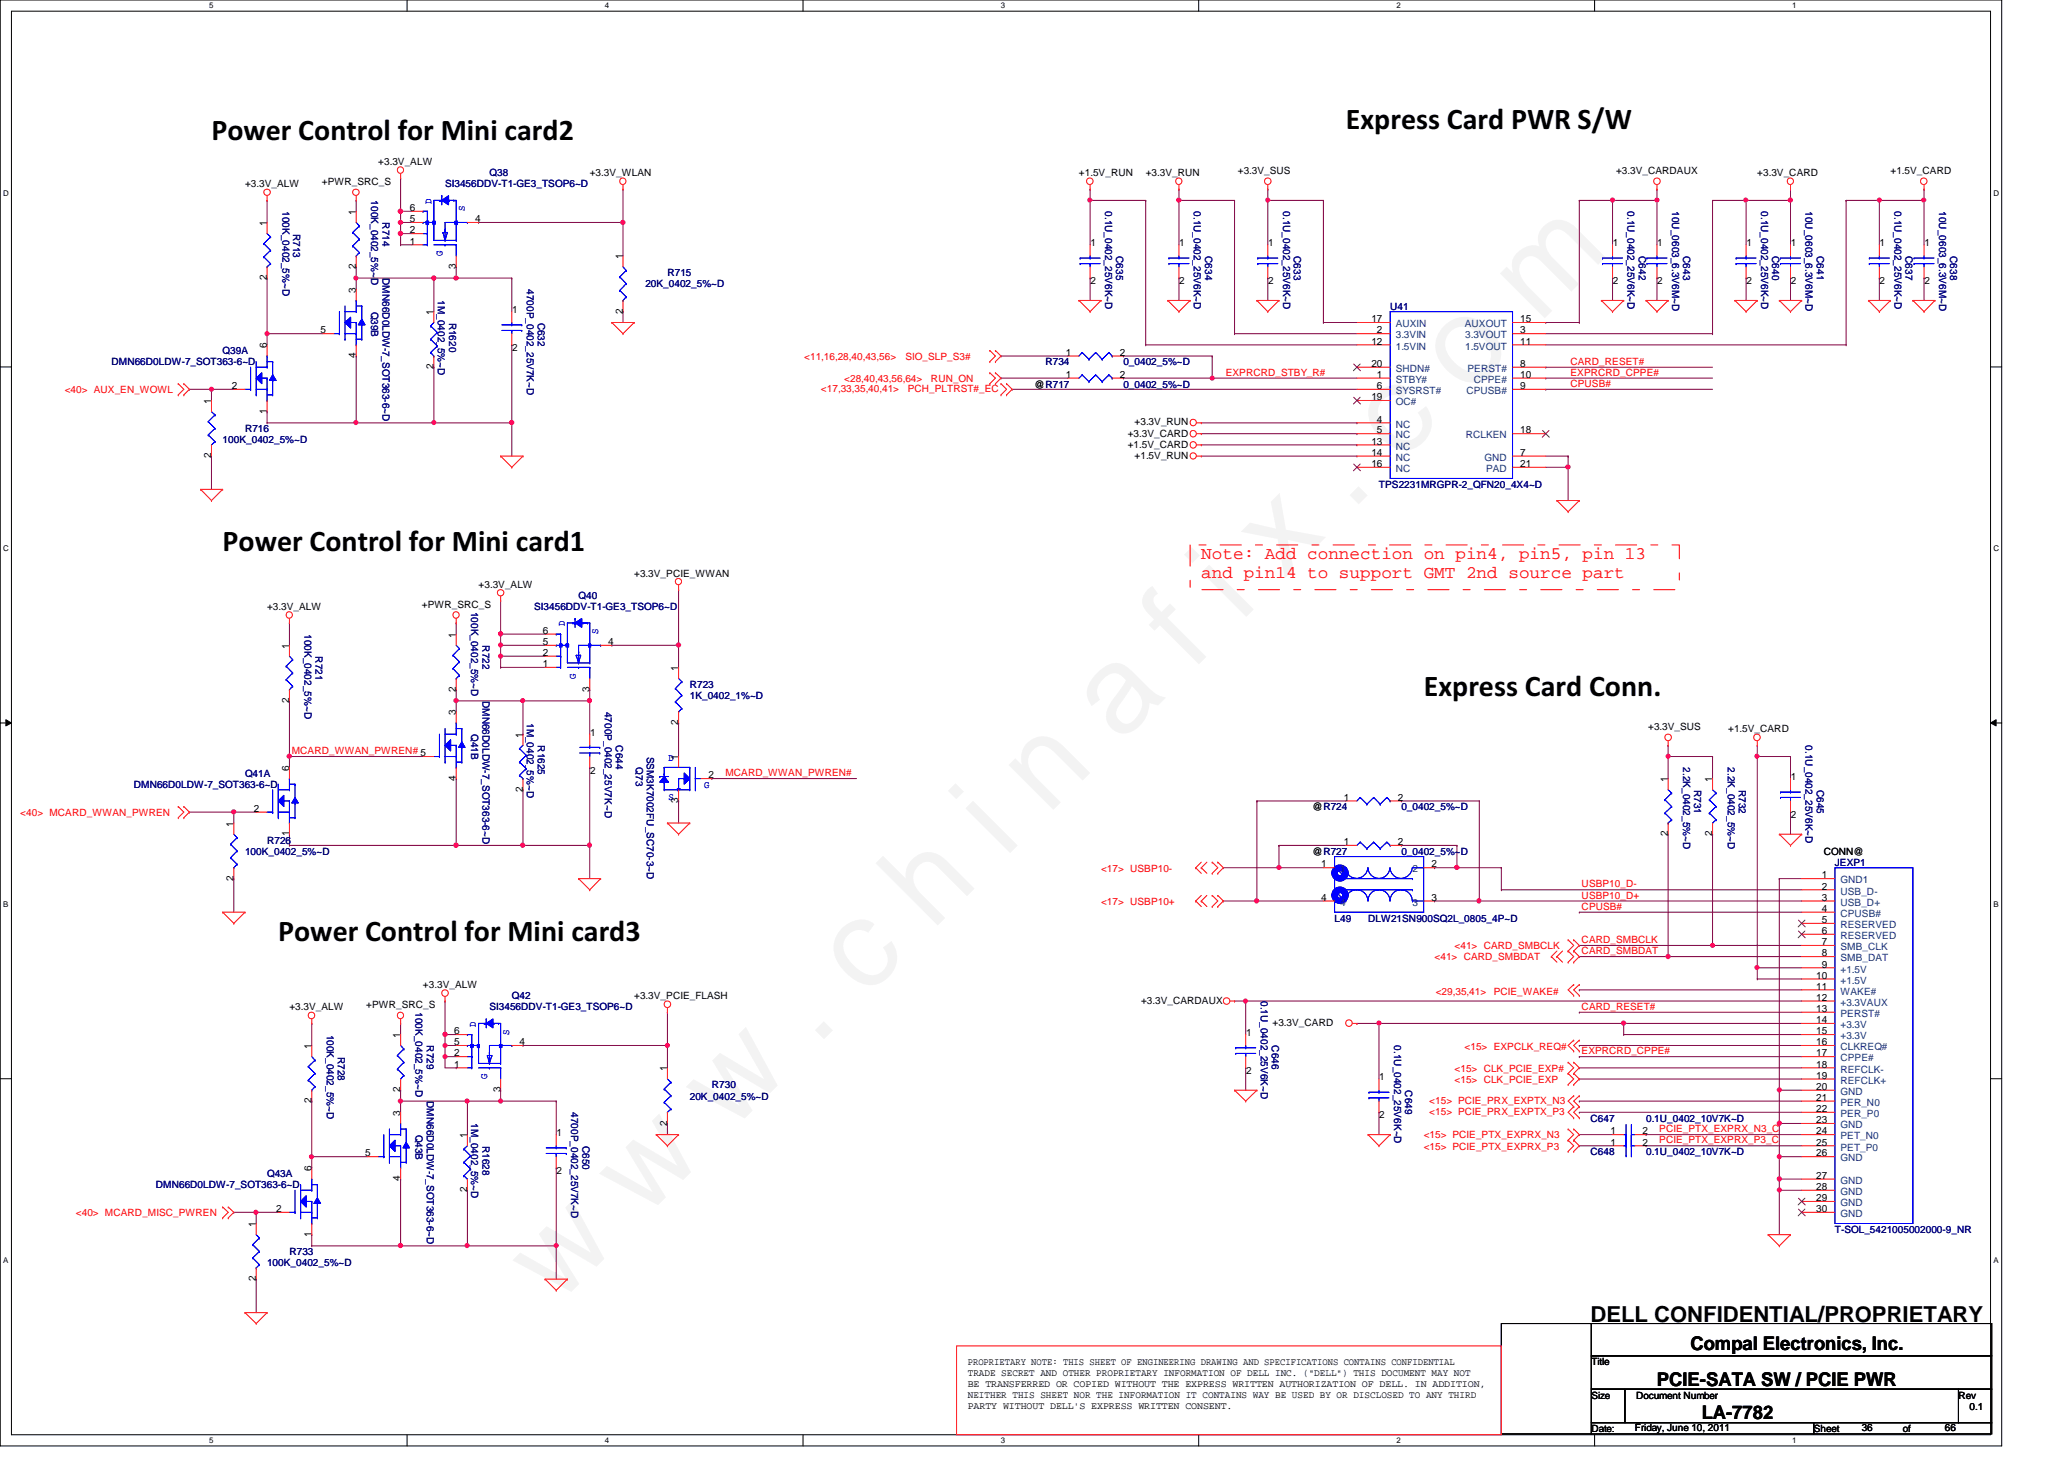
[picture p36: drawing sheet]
<svg xmlns="http://www.w3.org/2000/svg" width="297mm" height="210mm" viewBox="0 0 297 210" stroke-linecap="round" stroke-linejoin="round" font-family="sans-serif">
<defs><g id="words">
<text font-size="17.6" fill="#f0f" x="80.1" y="188" transform="rotate(-45 80.1 188)">w w w . c h i n a f i x . c o m</text>
<g font-size="4.3">
<text x="30.4" y="20.1">Power Control for Mini card2</text>
<text x="193.7" y="18.5">Express Card PWR S/W</text>
<text x="32" y="79.3">Power Control for Mini card1</text>
<text x="204.9" y="100.1">Express Card Conn.</text>
<text x="40" y="135.3">Power Control for Mini card3</text>
</g>
<text font-size="3.2" x="228.9" y="190.2">DELL CONFIDENTIAL/PROPRIETARY</text>
<g font-size="2.7">
<text x="243.3" y="194.3">Compal Electronics, Inc.</text>
<text x="238.5" y="199.4">PCIE-SATA SW / PCIE PWR</text>
<text x="244.9" y="204.2">LA-7782</text>
</g>
<g font-size="2.5" fill="#f00">
<text x="172.9" y="80.5">Note: Add connection on pin4, pin5, pin 13</text>
<text x="172.9" y="83.2">and pin14 to support GMT 2nd source part</text>
</g>
<g font-size="1.4">
<text x="54.4" y="23.7">+3.3V_ALW</text>
<text x="35.3" y="27">+3.3V_ALW</text>
<text x="46.3" y="26.6">+PWR_SRC_S</text>
<text x="84.9" y="25.4">+3.3V_WLAN</text>
<text x="155.3" y="25.4">+1.5V_RUN</text>
<text x="164.9" y="25.4">+3.3V_RUN</text>
<text x="178.1" y="25.1">+3.3V_SUS</text>
<text x="232.6" y="25.1">+3.3V_CARDAUX</text>
<text x="252.9" y="25.4">+3.3V_CARD</text>
<text x="272.1" y="25.1">+1.5V_CARD</text>
<text x="38.4" y="32.5" transform="rotate(-90 38.4 32.5)">1</text>
<text x="51.2" y="30.9" transform="rotate(-90 51.2 30.9)">1</text>
<text x="59" y="30.4">6</text>
<text x="59" y="33.6">2</text>
<text x="59" y="32">5</text>
<text x="59" y="35.2">1</text>
<text x="68.4" y="32">4</text>
<text x="156.9" y="35.4">1</text>
<text x="169.7" y="35.4">1</text>
<text x="182.5" y="35.4">1</text>
<text x="232.1" y="35.4">1</text>
<text x="238.5" y="35.4">1</text>
<text x="251.3" y="35.4">1</text>
<text x="257.7" y="35.4">1</text>
<text x="270.5" y="35.4">1</text>
<text x="276.9" y="35.4">1</text>
<text x="38.4" y="40.3" transform="rotate(-90 38.4 40.3)">2</text>
<text x="51.2" y="38.7" transform="rotate(-90 51.2 38.7)">2</text>
<text x="65.6" y="38.7" transform="rotate(-90 65.6 38.7)">3</text>
<text x="89.6" y="37.3" transform="rotate(-90 89.6 37.3)">1</text>
<text x="156.9" y="40.9">2</text>
<text x="169.7" y="40.9">2</text>
<text x="182.5" y="40.9">2</text>
<text x="232.1" y="40.9">2</text>
<text x="238.5" y="40.9">2</text>
<text x="251.3" y="40.9">2</text>
<text x="257.7" y="40.9">2</text>
<text x="270.5" y="40.9">2</text>
<text x="276.9" y="40.9">2</text>
<text x="46.1" y="48">5</text>
<text x="51.2" y="42.1" transform="rotate(-90 51.2 42.1)">3</text>
<text x="62.4" y="45.3" transform="rotate(-90 62.4 45.3)">1</text>
<text x="73.7" y="45">1</text>
<text x="89.6" y="45.1" transform="rotate(-90 89.6 45.1)">2</text>
<text x="197.4" y="46.4">17</text>
<text x="198.2" y="48">2</text>
<text x="218.8" y="48">3</text>
<text x="218.8" y="46.4">15</text>
<text x="38.4" y="50.1" transform="rotate(-90 38.4 50.1)">6</text>
<text x="51.2" y="51.5" transform="rotate(-90 51.2 51.5)">4</text>
<text x="62.4" y="53.1" transform="rotate(-90 62.4 53.1)">2</text>
<text x="73.7" y="50.5">2</text>
<text x="153.4" y="51.2">1</text>
<text x="161.2" y="51.2">2</text>
<text x="197.4" y="49.6">12</text>
<text x="197.4" y="52.8">20</text>
<text x="218.8" y="52.8">8</text>
<text x="218.8" y="49.6">11</text>
<text x="30.4" y="58.1" transform="rotate(-90 30.4 58.1)">1</text>
<text x="33.4" y="56">2</text>
<text x="38.4" y="59.5" transform="rotate(-90 38.4 59.5)">1</text>
<text x="148.9" y="55.8">@R717</text>
<text x="153.4" y="54.4">1</text>
<text x="161.2" y="54.4">2</text>
<text x="197.4" y="57.6">19</text>
<text x="198.2" y="54.4">1</text>
<text x="198.2" y="56">6</text>
<text x="218.8" y="56">9</text>
<text x="218.8" y="54.4">10</text>
<text x="30.4" y="65.9" transform="rotate(-90 30.4 65.9)">2</text>
<text x="162.3" y="64.4">+1.5V_CARD</text>
<text x="162.3" y="62.8">+3.3V_CARD</text>
<text x="163.3" y="61.2">+3.3V_RUN</text>
<text x="163.3" y="66">+1.5V_RUN</text>
<text x="197.4" y="64">13</text>
<text x="197.4" y="65.6">14</text>
<text x="198.2" y="60.8">4</text>
<text x="198.2" y="62.4">5</text>
<text x="218.8" y="65.6">7</text>
<text x="218.8" y="62.4">18</text>
<text x="197.4" y="67.2">16</text>
<text x="218.8" y="67.2">21</text>
<text x="91.3" y="83">+3.3V_PCIE_WWAN</text>
<text x="38.4" y="87.8">+3.3V_ALW</text>
<text x="60.7" y="87.5">+PWR_SRC_S</text>
<text x="68.9" y="84.6">+3.3V_ALW</text>
<text x="41.6" y="93.3" transform="rotate(-90 41.6 93.3)">1</text>
<text x="65.6" y="91.7" transform="rotate(-90 65.6 91.7)">1</text>
<text x="78.1" y="91.2">6</text>
<text x="78.1" y="94.4">2</text>
<text x="78.1" y="92.8">5</text>
<text x="78.1" y="96">1</text>
<text x="87.5" y="92.8">4</text>
<text x="41.6" y="101.1" transform="rotate(-90 41.6 101.1)">2</text>
<text x="65.6" y="99.5" transform="rotate(-90 65.6 99.5)">2</text>
<text x="84.8" y="99.5" transform="rotate(-90 84.8 99.5)">3</text>
<text x="97.6" y="96.5" transform="rotate(-90 97.6 96.5)">1</text>
<text x="65.6" y="102.9" transform="rotate(-90 65.6 102.9)">3</text>
<text x="75.2" y="106.1" transform="rotate(-90 75.2 106.1)">1</text>
<text x="84.9" y="105.8">1</text>
<text x="97.6" y="104.3" transform="rotate(-90 97.6 104.3)">2</text>
<text x="237.2" y="105.1">+3.3V_SUS</text>
<text x="248.7" y="105.4">+1.5V_CARD</text>
<text x="41.6" y="110.9" transform="rotate(-90 41.6 110.9)">6</text>
<text x="65.6" y="112.3" transform="rotate(-90 65.6 112.3)">4</text>
<text x="75.2" y="113.9" transform="rotate(-90 75.2 113.9)">2</text>
<text x="84.9" y="111.3">2</text>
<text x="97.6" y="109.3" transform="rotate(-90 97.6 109.3)">1</text>
<text x="102" y="112">2</text>
<text x="240" y="112.5" transform="rotate(-90 240 112.5)">1</text>
<text x="246.4" y="112.5" transform="rotate(-90 246.4 112.5)">1</text>
<text x="257.7" y="112.2">1</text>
<text x="33.6" y="118.9" transform="rotate(-90 33.6 118.9)">1</text>
<text x="36.5" y="116.8">2</text>
<text x="97.6" y="115.5" transform="rotate(-90 97.6 115.5)">3</text>
<text x="188.9" y="116.6">@R724</text>
<text x="193.4" y="115.2">1</text>
<text x="201.2" y="115.2">2</text>
<text x="257.7" y="117.7">2</text>
<text x="41.6" y="120.3" transform="rotate(-90 41.6 120.3)">1</text>
<text x="188.9" y="123">@R727</text>
<text x="190.2" y="124.8">1</text>
<text x="193.4" y="121.6">1</text>
<text x="201.2" y="121.6">2</text>
<text x="206" y="124.8">2</text>
<text x="240" y="120.3" transform="rotate(-90 240 120.3)">2</text>
<text x="246.4" y="120.3" transform="rotate(-90 246.4 120.3)">2</text>
<text x="262.5" y="123">CONN@</text>
<text x="33.6" y="126.7" transform="rotate(-90 33.6 126.7)">2</text>
<text x="190.2" y="129.6">4</text>
<text x="206" y="129.6">3</text>
<text x="262.2" y="131.2">4</text>
<text x="262.2" y="129.6">3</text>
<text x="262.2" y="128">2</text>
<text x="262.2" y="126.4">1</text>
<text x="262.2" y="137.6">8</text>
<text x="262.2" y="136">7</text>
<text x="262.2" y="134.4">6</text>
<text x="262.2" y="132.8">5</text>
<text x="60.9" y="142.2">+3.3V_ALW</text>
<text x="91.3" y="143.8">+3.3V_PCIE_FLASH</text>
<text x="261.4" y="144">12</text>
<text x="261.4" y="142.4">11</text>
<text x="261.4" y="140.8">10</text>
<text x="262.2" y="139.2">9</text>
<text x="41.7" y="145.4">+3.3V_ALW</text>
<text x="52.7" y="145.1">+PWR_SRC_S</text>
<text x="57.6" y="149.3" transform="rotate(-90 57.6 149.3)">1</text>
<text x="65.4" y="148.8">6</text>
<text x="164.2" y="144.4">+3.3V_CARDAUX</text>
<text x="179.3" y="149">1</text>
<text x="183.1" y="147.6">+3.3V_CARD</text>
<text x="261.4" y="148.8">15</text>
<text x="261.4" y="147.2">14</text>
<text x="261.4" y="145.6">13</text>
<text x="44.8" y="150.9" transform="rotate(-90 44.8 150.9)">1</text>
<text x="65.4" y="152">2</text>
<text x="65.4" y="150.4">5</text>
<text x="65.4" y="153.6">1</text>
<text x="74.8" y="150.4">4</text>
<text x="96" y="154.1" transform="rotate(-90 96 154.1)">1</text>
<text x="179.3" y="154.5">2</text>
<text x="198.5" y="155.4">1</text>
<text x="261.4" y="155.2">19</text>
<text x="261.4" y="153.6">18</text>
<text x="261.4" y="152">17</text>
<text x="261.4" y="150.4">16</text>
<text x="44.8" y="158.7" transform="rotate(-90 44.8 158.7)">2</text>
<text x="57.6" y="160.5" transform="rotate(-90 57.6 160.5)">3</text>
<text x="57.6" y="157.1" transform="rotate(-90 57.6 157.1)">2</text>
<text x="72" y="157.1" transform="rotate(-90 72 157.1)">3</text>
<text x="96" y="161.9" transform="rotate(-90 96 161.9)">2</text>
<text x="198.5" y="160.9">2</text>
<text x="261.4" y="161.6">23</text>
<text x="261.4" y="160">22</text>
<text x="261.4" y="158.4">21</text>
<text x="261.4" y="156.8">20</text>
<text x="52.5" y="166.4">5</text>
<text x="67.2" y="163.7" transform="rotate(-90 67.2 163.7)">1</text>
<text x="80.1" y="163.4">1</text>
<text x="231.8" y="164.8">1</text>
<text x="231.8" y="163.2">1</text>
<text x="236.4" y="164.8">2</text>
<text x="236.4" y="163.2">2</text>
<text x="261.4" y="166.4">26</text>
<text x="261.4" y="164.8">25</text>
<text x="261.4" y="163.2">24</text>
<text x="44.8" y="168.5" transform="rotate(-90 44.8 168.5)">6</text>
<text x="57.6" y="169.9" transform="rotate(-90 57.6 169.9)">4</text>
<text x="67.2" y="171.5" transform="rotate(-90 67.2 171.5)">2</text>
<text x="80.1" y="168.9">2</text>
<text x="261.4" y="169.6">27</text>
<text x="261.4" y="171.2">28</text>
<text x="261.4" y="172.8">29</text>
<text x="36.8" y="176.5" transform="rotate(-90 36.8 176.5)">1</text>
<text x="39.7" y="174.4">2</text>
<text x="44.8" y="177.9" transform="rotate(-90 44.8 177.9)">1</text>
<text x="261.4" y="174.4">30</text>
<text x="36.8" y="184.3" transform="rotate(-90 36.8 184.3)">2</text>
<text x="139.3" y="196.4">PROPRIETARY NOTE: THIS SHEET OF ENGINEERING DRAWING AND SPECIFICATIONS CONTAINS CONFIDENTIAL</text>
<text x="139.3" y="198">TRADE SECRET AND OTHER PROPRIETARY INFORMATION OF DELL INC. (&quot;DELL&quot;) THIS DOCUMENT MAY NOT</text>
<text x="229" y="196.4">Title</text>
<text x="139.3" y="199.6">BE TRANSFERRED OR COPIED WITHOUT THE EXPRESS WRITTEN AUTHORIZATION OF DELL. IN ADDITION,</text>
<text x="139.3" y="201.1">NEITHER THIS SHEET NOR THE INFORMATION IT CONTAINS WAY BE USED BY OR DISCLOSED TO ANY THIRD</text>
<text x="139.3" y="202.7">PARTY WITHOUT DELL'S EXPRESS WRITTEN CONSENT.</text>
<text x="229" y="201.2">Size</text>
<text x="235.5" y="201.2">Document Number</text>
<text x="281.9" y="201.2">Rev</text>
<text x="283.5" y="202.8">0.1</text>
<text x="229" y="206">Date:</text>
<text x="235.3" y="205.9">Friday, June 10, 2011</text>
<text x="261" y="206">Sheet</text>
<text x="267.9" y="205.9">36</text>
<text x="273.9" y="206">of</text>
<text x="279.9" y="205.9">66</text>
</g>
<g font-size="1.4" fill="#000080">
<text x="53.4" y="28.8" transform="rotate(90 53.4 28.8)">100K_0402_5%~D</text>
<text x="64" y="27">SI3456DDV-T1-GE3_TSOP6~D</text>
<text x="70.4" y="25.4">Q38</text>
<text x="40.6" y="30.4" transform="rotate(90 40.6 30.4)">100K_0402_5%~D</text>
<text x="42.2" y="33.6" transform="rotate(90 42.2 33.6)">R713</text>
<text x="55" y="32" transform="rotate(90 55 32)">R714</text>
<text x="159" y="30.4" transform="rotate(90 159 30.4)">0.1U_0402_25V6K~D</text>
<text x="171.8" y="30.4" transform="rotate(90 171.8 30.4)">0.1U_0402_25V6K~D</text>
<text x="184.7" y="30.4" transform="rotate(90 184.7 30.4)">0.1U_0402_25V6K~D</text>
<text x="234.2" y="30.4" transform="rotate(90 234.2 30.4)">0.1U_0402_25V6K~D</text>
<text x="240.7" y="30.4" transform="rotate(90 240.7 30.4)">10U_0603_6.3V6M~D</text>
<text x="253.4" y="30.4" transform="rotate(90 253.4 30.4)">0.1U_0402_25V6K~D</text>
<text x="259.8" y="30.4" transform="rotate(90 259.8 30.4)">10U_0603_6.3V6M~D</text>
<text x="272.7" y="30.4" transform="rotate(90 272.7 30.4)">0.1U_0402_25V6K~D</text>
<text x="279.1" y="30.4" transform="rotate(90 279.1 30.4)">10U_0603_6.3V6M~D</text>
<text x="55" y="40" transform="rotate(90 55 40)">DMN66D0LDW-7_SOT363-6~D</text>
<text x="75.8" y="41.6" transform="rotate(90 75.8 41.6)">4700P_0402_25V7K~D</text>
<text x="92.9" y="41.4">20K_0402_5%~D</text>
<text x="96.1" y="39.8">R715</text>
<text x="160.7" y="36.8" transform="rotate(90 160.7 36.8)">C635</text>
<text x="173.4" y="36.8" transform="rotate(90 173.4 36.8)">C634</text>
<text x="186.2" y="36.8" transform="rotate(90 186.2 36.8)">C633</text>
<text x="235.8" y="36.8" transform="rotate(90 235.8 36.8)">C642</text>
<text x="242.2" y="36.8" transform="rotate(90 242.2 36.8)">C643</text>
<text x="255.1" y="36.8" transform="rotate(90 255.1 36.8)">C640</text>
<text x="261.4" y="36.8" transform="rotate(90 261.4 36.8)">C641</text>
<text x="274.2" y="36.8" transform="rotate(90 274.2 36.8)">C637</text>
<text x="280.7" y="36.8" transform="rotate(90 280.7 36.8)">C638</text>
<text x="53.4" y="44.8" transform="rotate(90 53.4 44.8)">Q39B</text>
<text x="63" y="43.2" transform="rotate(90 63 43.2)">1M_0402_5%~D</text>
<text x="64.6" y="46.4" transform="rotate(90 64.6 46.4)">R1620</text>
<text x="77.4" y="46.4" transform="rotate(90 77.4 46.4)">C632</text>
<text x="200.1" y="44.6">U41</text>
<text x="16" y="52.6">DMN66D0LDW-7_SOT363-6~D</text>
<text x="32" y="51">Q39A</text>
<text x="150.4" y="52.6">R734</text>
<text x="161.7" y="52.6">0_0402_5%~D</text>
<text x="161.7" y="55.8">0_0402_5%~D</text>
<text x="32" y="63.8">100K_0402_5%~D</text>
<text x="35.3" y="62.2">R716</text>
<text x="198.5" y="70.2">TPS2231MRGPR-2_QFN20_4X4~D</text>
<text x="67.8" y="88" transform="rotate(90 67.8 88)">100K_0402_5%~D</text>
<text x="76.9" y="87.8">SI3456DDV-T1-GE3_TSOP6~D</text>
<text x="83.3" y="86.2">Q40</text>
<text x="43.8" y="91.2" transform="rotate(90 43.8 91.2)">100K_0402_5%~D</text>
<text x="45.4" y="94.4" transform="rotate(90 45.4 94.4)">R721</text>
<text x="69.4" y="92.8" transform="rotate(90 69.4 92.8)">R722</text>
<text x="69.4" y="100.8" transform="rotate(90 69.4 100.8)">DMN66D0LDW-7_SOT363-6~D</text>
<text x="99.3" y="99">R723</text>
<text x="99.3" y="100.6">1K_0402_1%~D</text>
<text x="67.8" y="105.6" transform="rotate(90 67.8 105.6)">Q41B</text>
<text x="75.8" y="104" transform="rotate(90 75.8 104)">1M_0402_5%~D</text>
<text x="77.4" y="107.2" transform="rotate(90 77.4 107.2)">R1625</text>
<text x="87" y="102.4" transform="rotate(90 87 102.4)">4700P_0402_25V7K~D</text>
<text x="88.6" y="107.2" transform="rotate(90 88.6 107.2)">C644</text>
<text x="259.8" y="107.2" transform="rotate(90 259.8 107.2)">0.1U_0402_25V6K~D</text>
<text x="19.3" y="113.4">DMN66D0LDW-7_SOT363-6~D</text>
<text x="35.3" y="111.8">Q41A</text>
<text x="91.5" y="110.4" transform="rotate(90 91.5 110.4)">Q73</text>
<text x="93.1" y="108.8" transform="rotate(90 93.1 108.8)">SSM3K7002FU_SC70-3~D</text>
<text x="242.2" y="110.4" transform="rotate(90 242.2 110.4)">2.2K_0402_5%~D</text>
<text x="243.8" y="113.6" transform="rotate(90 243.8 113.6)">R731</text>
<text x="248.7" y="110.4" transform="rotate(90 248.7 110.4)">2.2K_0402_5%~D</text>
<text x="250.2" y="113.6" transform="rotate(90 250.2 113.6)">R732</text>
<text x="261.4" y="113.6" transform="rotate(90 261.4 113.6)">C645</text>
<text x="201.7" y="116.6">0_0402_5%~D</text>
<text x="35.3" y="123">100K_0402_5%~D</text>
<text x="38.4" y="121.4">R726</text>
<text x="201.7" y="123">0_0402_5%~D</text>
<text x="264.1" y="124.6">JEXP1</text>
<text x="192.1" y="132.6">L49</text>
<text x="196.9" y="132.6">DLW21SN900SQ2L_0805_4P~D</text>
<text x="73.7" y="143.8">Q42</text>
<text x="47" y="148.8" transform="rotate(90 47 148.8)">100K_0402_5%~D</text>
<text x="59.8" y="145.6" transform="rotate(90 59.8 145.6)">100K_0402_5%~D</text>
<text x="70.4" y="145.4">SI3456DDV-T1-GE3_TSOP6~D</text>
<text x="181.4" y="144" transform="rotate(90 181.4 144)">0.1U_0402_25V6K~D</text>
<text x="48.6" y="152" transform="rotate(90 48.6 152)">R728</text>
<text x="61.4" y="150.4" transform="rotate(90 61.4 150.4)">R729</text>
<text x="183" y="150.4" transform="rotate(90 183 150.4)">C646</text>
<text x="200.7" y="150.4" transform="rotate(90 200.7 150.4)">0.1U_0402_25V6K~D</text>
<text x="61.4" y="158.4" transform="rotate(90 61.4 158.4)">DMN66D0LDW-7_SOT363-6~D</text>
<text x="67.8" y="161.6" transform="rotate(90 67.8 161.6)">1M_0402_5%~D</text>
<text x="82.2" y="160" transform="rotate(90 82.2 160)">4700P_0402_25V7K~D</text>
<text x="99.3" y="158.2">20K_0402_5%~D</text>
<text x="102.4" y="156.6">R730</text>
<text x="202.2" y="156.8" transform="rotate(90 202.2 156.8)">C649</text>
<text x="228.9" y="161.4">C647</text>
<text x="236.9" y="161.4">0.1U_0402_10V7K~D</text>
<text x="59.8" y="163.2" transform="rotate(90 59.8 163.2)">Q43B</text>
<text x="69.4" y="164.8" transform="rotate(90 69.4 164.8)">R1628</text>
<text x="83.8" y="164.8" transform="rotate(90 83.8 164.8)">C650</text>
<text x="228.9" y="166.2">C648</text>
<text x="236.9" y="166.2">0.1U_0402_10V7K~D</text>
<text x="22.4" y="171">DMN66D0LDW-7_SOT363-6~D</text>
<text x="38.4" y="169.4">Q43A</text>
<text x="264.1" y="177.4">T-SOL_5421005002000-9_NR</text>
<text x="38.4" y="182.2">100K_0402_5%~D</text>
<text x="41.7" y="180.6">R733</text>
</g>
<g font-size="1.4" fill="#00f">
<text x="62.1" y="29.3" transform="rotate(-90 62.1 29.3)">D</text>
<text x="66.9" y="30.4" transform="rotate(-90 66.9 30.4)">S</text>
<text x="63.7" y="36.8" transform="rotate(-90 63.7 36.8)">G</text>
<text x="81.3" y="90.1" transform="rotate(-90 81.3 90.1)">D</text>
<text x="86.1" y="91.2" transform="rotate(-90 86.1 91.2)">S</text>
<text x="82.9" y="97.6" transform="rotate(-90 82.9 97.6)">G</text>
<text x="96.2" y="109.5">D</text>
<text x="101.3" y="113.4">G</text>
<text x="96.2" y="115.1">S</text>
<text x="68.5" y="147.7" transform="rotate(-90 68.5 147.7)">D</text>
<text x="73.3" y="148.8" transform="rotate(-90 73.3 148.8)">S</text>
<text x="70.1" y="155.2" transform="rotate(-90 70.1 155.2)">G</text>
</g>
<g font-size="1.4" fill="#004080">
<text x="200.9" y="47.1">AUXIN</text>
<text x="210.8" y="47.1">AUXOUT</text>
<text x="200.9" y="48.7">3.3VIN</text>
<text x="200.9" y="50.3">1.5VIN</text>
<text x="200.9" y="53.5">SHDN#</text>
<text x="210.9" y="48.7">3.3VOUT</text>
<text x="210.9" y="50.3">1.5VOUT</text>
<text x="211.2" y="53.5">PERST#</text>
<text x="200.9" y="55.1">STBY#</text>
<text x="200.9" y="56.7">SYSRST#</text>
<text x="200.9" y="58.3">OC#</text>
<text x="211" y="56.7">CPUSB#</text>
<text x="212.1" y="55.1">CPPE#</text>
<text x="200.9" y="61.5">NC</text>
<text x="200.9" y="63.1">NC</text>
<text x="200.9" y="64.7">NC</text>
<text x="210.9" y="63.1">RCLKEN</text>
<text x="200.9" y="66.3">NC</text>
<text x="200.9" y="67.9">NC</text>
<text x="213.7" y="66.3">GND</text>
<text x="213.9" y="67.9">PAD</text>
<text x="192.9" y="125.5">1</text>
<text x="203.3" y="125.5">2</text>
<text x="192.9" y="130.3">4</text>
<text x="203.3" y="130.3">3</text>
<text x="264.9" y="131.9">CPUSB#</text>
<text x="264.9" y="130.3">USB_D+</text>
<text x="264.9" y="128.7">USB_D-</text>
<text x="264.9" y="127.1">GND1</text>
<text x="264.9" y="136.7">SMB_CLK</text>
<text x="264.9" y="135.1">RESERVED</text>
<text x="264.9" y="133.5">RESERVED</text>
<text x="264.9" y="143.1">WAKE#</text>
<text x="264.9" y="141.5">+1.5V</text>
<text x="264.9" y="139.9">+1.5V</text>
<text x="264.9" y="138.3">SMB_DAT</text>
<text x="264.9" y="149.5">+3.3V</text>
<text x="264.9" y="147.9">+3.3V</text>
<text x="264.9" y="146.3">PERST#</text>
<text x="264.9" y="144.7">+3.3VAUX</text>
<text x="264.9" y="155.9">REFCLK+</text>
<text x="264.9" y="154.3">REFCLK-</text>
<text x="264.9" y="152.7">CPPE#</text>
<text x="264.9" y="151.1">CLKREQ#</text>
<text x="264.9" y="160.7">PER_P0</text>
<text x="264.9" y="159.1">PER_N0</text>
<text x="264.9" y="157.5">GND</text>
<text x="264.9" y="167.1">GND</text>
<text x="264.9" y="165.5">PET_P0</text>
<text x="264.9" y="163.9">PET_N0</text>
<text x="264.9" y="162.3">GND</text>
<text x="264.9" y="170.3">GND</text>
<text x="264.9" y="171.9">GND</text>
<text x="264.9" y="173.5">GND</text>
<text x="264.9" y="175.1">GND</text>
</g>
<g font-size="1.4" fill="#f00">
<text x="115.7" y="51.8">&lt;11,16,28,40,43,56&gt;</text>
<text x="130.3" y="51.8">SIO_SLP_S3#</text>
<text x="226" y="52.5">CARD_RESET#</text>
<text x="9.3" y="56.6">&lt;40&gt; AUX_EN_WOWL</text>
<text x="118.1" y="56.4">&lt;17,33,35,40,41&gt;</text>
<text x="121.5" y="55">&lt;28,40,43,56,64&gt;</text>
<text x="130.6" y="56.4">PCH_PLTRST#_EC</text>
<text x="134" y="55">RUN_ON</text>
<text x="176.4" y="54.1">EXPRCRD_STBY_R#</text>
<text x="226" y="54.1">EXPRCRD_CPPE#</text>
<text x="226" y="55.7">CPUSB#</text>
<text x="42" y="108.5">MCARD_WWAN_PWREN# 5</text>
<text x="104.4" y="111.7">MCARD_WWAN_PWREN#</text>
<text x="2.9" y="117.4">&lt;40&gt; MCARD_WWAN_PWREN</text>
<text x="158.5" y="125.4">&lt;17&gt; USBP10-</text>
<text x="158.5" y="130.2">&lt;17&gt; USBP10+</text>
<text x="227.6" y="129.3">USBP10_D+</text>
<text x="227.6" y="127.7">USBP10_D-</text>
<text x="227.6" y="130.9">CPUSB#</text>
<text x="209.3" y="136.6">&lt;41&gt; CARD_SMBCLK</text>
<text x="227.6" y="135.7">CARD_SMBCLK</text>
<text x="227.6" y="137.3">CARD_SMBDAT</text>
<text x="206.5" y="138.2">&lt;41&gt; CARD_SMBDAT</text>
<text x="206.6" y="143.1">&lt;29,35,41&gt;</text>
<text x="215" y="143.1">PCIE_WAKE#</text>
<text x="227.6" y="145.3">CARD_RESET#</text>
<text x="209.3" y="154.2">&lt;15&gt; CLK_PCIE_EXP#</text>
<text x="209.3" y="155.8">&lt;15&gt; CLK_PCIE_EXP</text>
<text x="210.8" y="151.1">&lt;15&gt; EXPCLK_REQ#</text>
<text x="227.6" y="151.7">EXPRCRD_CPPE#</text>
<text x="205.7" y="158.8">&lt;15&gt; PCIE_PRX_EXPTX_N3</text>
<text x="205.7" y="160.4">&lt;15&gt; PCIE_PRX_EXPTX_P3</text>
<text x="204.9" y="163.8">&lt;15&gt; PCIE_PTX_EXPRX_N3</text>
<text x="204.9" y="165.4">&lt;15&gt; PCIE_PTX_EXPRX_P3</text>
<text x="238.8" y="162.9">PCIE_PTX_EXPRX_N3_C</text>
<text x="238.8" y="164.5">PCIE_PTX_EXPRX_P3_C</text>
<text x="10.9" y="175">&lt;40&gt; MCARD_MISC_PWREN</text>
</g>
<g font-size="1.1">
<text x="30.1" y="1.1">5</text>
<text x="87" y="1.1">4</text>
<text x="144" y="1.1">3</text>
<text x="201" y="1.1">2</text>
<text x="257.9" y="1.1">1</text>
<text x=".5" y="28.2">D</text>
<text x="286.9" y="28.2">D</text>
<text x=".5" y="79.3">C</text>
<text x="286.9" y="79.3">C</text>
<text x=".5" y="130.6">B</text>
<text x="286.9" y="130.6">B</text>
<text x=".5" y="181.7">A</text>
<text x="286.9" y="181.7">A</text>
<text x="30.1" y="207.6">5</text>
<text x="87" y="207.6">4</text>
<text x="144" y="207.6">3</text>
<text x="201" y="207.6">2</text>
<text x="257.9" y="207.6">1</text>
</g>
</g></defs>
<path d="M0 0h288.1v208h-288.1zM1.6 1.6h284.9v204.8h-284.9z" fill="none" stroke="#000" stroke-width=".14"/>
<g fill="#fff">
<path d="M30.1 .2h.6v1.2h-.6z"/>
<path d="M30.1 206.6h.6v1.2h-.6z"/>
</g>
<path d="M58.6 0v1.6M58.6 206.4v1.6" fill="none" stroke="#000" stroke-width=".14"/>
<g fill="#fff">
<path d="M87 .2h.6v1.2h-.6z"/>
<path d="M87 206.6h.6v1.2h-.6z"/>
</g>
<path d="M115.6 0v1.6M115.6 206.4v1.6" fill="none" stroke="#000" stroke-width=".14"/>
<g fill="#fff">
<path d="M144 .2h.6v1.2h-.6z"/>
<path d="M144 206.6h.6v1.2h-.6z"/>
</g>
<path d="M172.5 0v1.6M172.5 206.4v1.6" fill="none" stroke="#000" stroke-width=".14"/>
<g fill="#fff">
<path d="M201 .2h.5v1.2h-.5z"/>
<path d="M201 206.6h.5v1.2h-.5z"/>
</g>
<path d="M229.5 0v1.6M229.5 206.4v1.6" fill="none" stroke="#000" stroke-width=".14"/>
<g fill="#fff">
<path d="M257.9 .2h.6v1.2h-.6z"/>
<path d="M257.9 206.6h.6v1.2h-.6z"/>
<path d="M.5 27.2h.7v1.2h-.7z"/>
<path d="M286.9 27.2h.8v1.2h-.8z"/>
<path d="M.5 78.4h.7v1.1h-.7z"/>
<path d="M286.9 78.4h.8v1.1h-.8z"/>
</g>
<path d="M0 52.8h1.6M286.5 52.8h1.6" fill="none" stroke="#000" stroke-width=".14"/>
<g fill="#fff">
<path d="M.5 129.6h.7v1.2h-.7z"/>
<path d="M286.9 129.6h.7v1.2h-.7z"/>
</g>
<path d="M0 104h1.6M.8 103.5l.8 .5-.8 .4zM286.5 104l.8-.5v.9zM286.5 104h1.6" fill="none" stroke="#000" stroke-width=".14"/>
<path d="M.8 103.5l.8 .5-.8 .4zM286.5 104l.8-.5v.9z" fill="#000"/>
<g fill="#fff">
<path d="M.5 180.8h.7v1.1h-.7z"/>
<path d="M286.9 180.8h.7v1.1h-.7z"/>
</g>
<path d="M0 155.2h1.6M286.5 155.2h1.6" fill="none" stroke="#000" stroke-width=".14"/>
<path d="M64 150.4h.1M64 150.4v1.6" fill="none" stroke="#800040" stroke-width=".14"/>
<circle cx="64" cy="150.4" r=".3" fill="#f0f"/>
<circle cx="64" cy="150.4" r=".3" fill="none" stroke="#f0f" stroke-width=".14"/>
<g fill="none" stroke="#800040" stroke-width=".14">
<path d="M44.9 147.2h.1M44.9 147.2v3.2M57.7 158.4h.1M57.7 147.2h.1M57.7 147.2v1.6M57.7 158.4v1.6M64 148.8h.1M64 148.8h1.7M44.9 166.4h.1M44.9 166.4h8M57.7 169.6h.1M57.7 169.6v9.6"/>
<path d="M36.9 184h.1M36.9 184v4.8"/>
</g>
<circle cx="64" cy="148.8" r=".3" fill="#f0f"/>
<circle cx="64" cy="148.8" r=".3" fill="none" stroke="#f0f" stroke-width=".14"/>
<path d="M64 148.8h.1M64 148.8v1.6" fill="none" stroke="#800040" stroke-width=".14"/>
<circle cx="64" cy="148.8" r=".3" fill="#f0f"/>
<circle cx="64" cy="148.8" r=".3" fill="none" stroke="#f0f" stroke-width=".14"/>
<path d="M64 152h.1M64 152h1.7" fill="none" stroke="#800040" stroke-width=".14"/>
<circle cx="64" cy="152" r=".3" fill="#f0f"/>
<circle cx="64" cy="152" r=".3" fill="none" stroke="#f0f" stroke-width=".14"/>
<path d="M57.7 156.8h.1M57.7 156.8v1.6M64 152h.1M64 150.4h.1M64 144h.1M64 144v4.8M64 152v1.6M64 150.4h1.7M67.3 158.4h.1M67.3 158.4h4.7M36.9 174.4h.1M36.9 174.4h3.1" fill="none" stroke="#800040" stroke-width=".14"/>
<circle cx="36.8" cy="174.4" r=".3" fill="#f0f"/>
<circle cx="36.8" cy="174.4" r=".3" fill="none" stroke="#f0f" stroke-width=".14"/>
<path d="M44.9 166.4h.1M44.9 166.4v1.6" fill="none" stroke="#800040" stroke-width=".14"/>
<circle cx="44.8" cy="166.4" r=".3" fill="#f0f"/>
<circle cx="44.8" cy="166.4" r=".3" fill="none" stroke="#f0f" stroke-width=".14"/>
<path d="M44.9 158.4h.1M44.9 158.4v8M36.9 174.4h.1M36.9 174.4v1.6M44.9 177.6h.1M44.9 177.6v1.6M67.3 179.2h.1M67.3 179.2h12.7" fill="none" stroke="#800040" stroke-width=".14"/>
<circle cx="67.2" cy="179.2" r=".3" fill="#f0f"/>
<circle cx="67.2" cy="179.2" r=".3" fill="none" stroke="#f0f" stroke-width=".14"/>
<path d="M38.4 28.8h.1M38.4 28.8v3.2M30.4 56h.1M30.4 56h3.3M33.7 174.4h.1M33.7 174.4h3.2" fill="none" stroke="#800040" stroke-width=".14"/>
<circle cx="30.4" cy="56" r=".3" fill="#f0f"/>
<circle cx="30.4" cy="56" r=".3" fill="none" stroke="#f0f" stroke-width=".14"/>
<path d="M38.4 40h.1M38.4 48h.1M38.4 40v9.6" fill="none" stroke="#800040" stroke-width=".14"/>
<circle cx="38.4" cy="48" r=".3" fill="#f0f"/>
<circle cx="38.4" cy="48" r=".3" fill="none" stroke="#f0f" stroke-width=".14"/>
<path d="M27.3 56h.1M27.3 56h3.1M30.4 56h.1M30.4 56v1.6M38.4 59.2h.1M38.4 59.2v1.6M38.4 60.8h.1M38.4 60.8h12.9M62.4 60.8h.1M62.4 60.8h11.3" fill="none" stroke="#800040" stroke-width=".14"/>
<circle cx="62.4" cy="60.8" r=".3" fill="#f0f"/>
<circle cx="62.4" cy="60.8" r=".3" fill="none" stroke="#f0f" stroke-width=".14"/>
<path d="M57.7 32h.1M57.7 32v1.6" fill="none" stroke="#800040" stroke-width=".14"/>
<circle cx="57.6" cy="32" r=".31" fill="#f0f"/>
<circle cx="57.6" cy="32" r=".31" fill="none" stroke="#f0f" stroke-width=".14"/>
<path d="M65.7 40h.1M65.7 40h8" fill="none" stroke="#800040" stroke-width=".14"/>
<circle cx="65.6" cy="40" r=".31" fill="#f0f"/>
<circle cx="65.6" cy="40" r=".31" fill="none" stroke="#f0f" stroke-width=".14"/>
<path d="M57.7 30.4h.1M57.7 30.4h1.6M65.7 38.4h.1M65.7 38.4v1.6M51.3 40h.1M51.3 40v1.6" fill="none" stroke="#800040" stroke-width=".14"/>
<circle cx="57.6" cy="30.4" r=".31" fill="#f0f"/>
<circle cx="57.6" cy="30.4" r=".31" fill="none" stroke="#f0f" stroke-width=".14"/>
<path d="M57.7 30.4h.1M57.7 30.4v1.6" fill="none" stroke="#800040" stroke-width=".14"/>
<circle cx="57.6" cy="30.4" r=".31" fill="#f0f"/>
<circle cx="57.6" cy="30.4" r=".31" fill="none" stroke="#f0f" stroke-width=".14"/>
<path d="M57.7 35.2h.1M57.7 33.6h.1M57.7 35.2h1.6M57.7 33.6h1.6" fill="none" stroke="#800040" stroke-width=".14"/>
<circle cx="57.6" cy="33.6" r=".32" fill="#f0f"/>
<circle cx="57.6" cy="33.6" r=".32" fill="none" stroke="#f0f" stroke-width=".14"/>
<path d="M51.3 38.4h.1M51.3 38.4v1.6M57.7 33.6h.1M57.7 32h.1M57.7 25.6h.1M57.7 25.6v4.8M57.7 33.6v1.6M57.7 32h1.6M62.4 40h.1M62.4 40h3.3" fill="none" stroke="#800040" stroke-width=".14"/>
<circle cx="62.4" cy="40" r=".3" fill="#f0f"/>
<circle cx="62.4" cy="40" r=".3" fill="none" stroke="#f0f" stroke-width=".14"/>
<g fill="none" stroke="#800040" stroke-width=".14">
<path d="M51.3 51.2h.1M51.3 51.2v9.6M30.4 65.6h.1M30.4 65.6v4.8M41.7 89.6h.1M41.7 89.6v3.2M65.7 89.6h.1M65.7 99.2h.1M65.7 89.6v1.6M65.7 99.2v3.2M33.7 116.8h.1M33.7 116.8h3.2"/>
<path d="M65.7 112h.1M65.7 100.8h.1M65.7 112v9.6M33.7 126.4h.1M33.7 126.4v4.8"/>
</g>
<circle cx="33.6" cy="116.8" r=".31" fill="#f0f"/>
<circle cx="33.6" cy="116.8" r=".31" fill="none" stroke="#f0f" stroke-width=".14"/>
<path d="M33.7 116.8h.1M33.7 116.8v1.6M41.7 100.8h.1M41.7 108.8h.1M41.7 100.8v9.6M41.7 120h.1M41.7 120v1.6" fill="none" stroke="#800040" stroke-width=".14"/>
<circle cx="41.6" cy="108.8" r=".31" fill="#f0f"/>
<circle cx="41.6" cy="108.8" r=".31" fill="none" stroke="#f0f" stroke-width=".14"/>
<g fill="none" stroke="#800040" stroke-width=".14">
<path d="M27.3 116.8h.1M27.3 116.8h6.4M240.1 108.8h.1M240.1 108.8h6.4M240.1 108.8v3.2M246.5 108.8h.1M246.5 108.8v3.2M212.9 129.6h46.4M216.1 128h43.2M240.1 120h.1M240.1 120v17.6M246.5 120h.1"/>
<path d="M246.5 120v16"/>
</g>
<circle cx="240.1" cy="108.8" r=".3" fill="#f0f"/>
<circle cx="240.1" cy="108.8" r=".3" fill="none" stroke="#f0f" stroke-width=".14"/>
<g fill="none" stroke="#800040" stroke-width=".14">
<path d="M240.1 107.2h.1M240.1 107.2v1.6M252.9 108.8h.1M252.9 108.8h4.8M257.7 116.8h.1M257.7 116.8v3.2M227.3 136h19.2M227.3 137.6h12.8M252.9 139.2h.1M252.9 139.2v1.6M179.3 144h80M198.5 147.2h60.8"/>
<path d="M227.3 145.6h32M233.7 148.8h25.6"/>
</g>
<circle cx="252.9" cy="139.2" r=".3" fill="#f0f"/>
<circle cx="252.9" cy="139.2" r=".3" fill="none" stroke="#f0f" stroke-width=".14"/>
<path d="M252.9 107.2h.1M252.9 108.8h.1M252.9 107.2v32M257.7 108.8h.1M257.7 108.8v3.2M227.3 131.2h32M252.9 139.2h.1M252.9 139.2h6.4M252.9 140.8h.1M252.9 140.8h6.4" fill="none" stroke="#800040" stroke-width=".14"/>
<circle cx="252.9" cy="108.8" r=".3" fill="#f0f"/>
<circle cx="252.9" cy="108.8" r=".3" fill="none" stroke="#f0f" stroke-width=".14"/>
<path d="M227.3 142.4h32M256.1 171.2h.1M256.1 171.2v6.4" fill="none" stroke="#800040" stroke-width=".14"/>
<circle cx="256.1" cy="171.2" r=".3" fill="#f0f"/>
<circle cx="256.1" cy="171.2" r=".3" fill="none" stroke="#f0f" stroke-width=".14"/>
<path d="M240.1 137.6h.1M240.1 137.6h19.2M256.1 126.4h.1M256.1 126.4h3.2M227.3 150.4h32M227.3 152h32M227.3 153.6h32M227.3 155.2h32M227.3 158.4h32M227.3 160h32" fill="none" stroke="#800040" stroke-width=".14"/>
<circle cx="240.1" cy="137.6" r=".31" fill="#f0f"/>
<circle cx="240.1" cy="137.6" r=".31" fill="none" stroke="#f0f" stroke-width=".14"/>
<path d="M246.5 136h.1M246.5 136h12.8" fill="none" stroke="#800040" stroke-width=".14"/>
<circle cx="246.5" cy="136" r=".3" fill="#f0f"/>
<circle cx="246.5" cy="136" r=".3" fill="none" stroke="#f0f" stroke-width=".14"/>
<path d="M256.1 126.4h.1M256.1 126.4v35.2M256.1 156.8h.1M256.1 156.8h3.2M256.1 161.6h.1M256.1 161.6h3.2" fill="none" stroke="#800040" stroke-width=".14"/>
<circle cx="256.1" cy="156.8" r=".3" fill="#f0f"/>
<circle cx="256.1" cy="156.8" r=".3" fill="none" stroke="#f0f" stroke-width=".14"/>
<path d="M256.1 166.4h.1M256.1 161.6h.1M256.1 166.4h3.2M256.1 161.6v4.8" fill="none" stroke="#800040" stroke-width=".14"/>
<circle cx="256.1" cy="161.6" r=".31" fill="#f0f"/>
<circle cx="256.1" cy="161.6" r=".31" fill="none" stroke="#f0f" stroke-width=".14"/>
<path d="M256.1 169.6h.1M256.1 166.4h.1M256.1 169.6h3.2M256.1 166.4v3.2" fill="none" stroke="#800040" stroke-width=".14"/>
<circle cx="256.1" cy="166.4" r=".3" fill="#f0f"/>
<circle cx="256.1" cy="166.4" r=".3" fill="none" stroke="#f0f" stroke-width=".14"/>
<path d="M256.1 171.2h.1M256.1 169.6h.1M256.1 171.2h3.2M256.1 169.6v1.6" fill="none" stroke="#800040" stroke-width=".14"/>
<circle cx="256.1" cy="169.6" r=".31" fill="#f0f"/>
<circle cx="256.1" cy="169.6" r=".31" fill="none" stroke="#f0f" stroke-width=".14"/>
<path d="M251.3 28.8h.1M251.3 28.8h6.4M257.7 27.2h.1M257.7 28.8h.1M257.7 27.2v8M222.5 48h24M246.5 48h.1M270.5 40h.1M270.5 40v3.2" fill="none" stroke="#800040" stroke-width=".14"/>
<circle cx="257.7" cy="28.8" r=".31" fill="#f0f"/>
<circle cx="257.7" cy="28.8" r=".31" fill="none" stroke="#f0f" stroke-width=".14"/>
<g fill="none" stroke="#800040" stroke-width=".14">
<path d="M251.3 28.8h.1M251.3 28.8v6.4M270.5 28.8h.1M270.5 28.8v6.4M276.9 28.8h.1M276.9 28.8v6.4M145.7 56h49.6M222.5 54.4h24M222.5 52.8h24M251.3 40h.1M251.3 40v3.2M276.9 40h.1"/>
<path d="M276.9 40v3.2"/>
</g>
<circle cx="276.9" cy="28.8" r=".3" fill="#f0f"/>
<circle cx="276.9" cy="28.8" r=".3" fill="none" stroke="#f0f" stroke-width=".14"/>
<path d="M238.5 28.8h.1M238.5 28.8v6.4" fill="none" stroke="#800040" stroke-width=".14"/>
<circle cx="238.5" cy="28.8" r=".3" fill="#f0f"/>
<circle cx="238.5" cy="28.8" r=".3" fill="none" stroke="#f0f" stroke-width=".14"/>
<path d="M232.1 28.8h6.4M265.7 28.8h.1M270.5 28.8h.1M276.9 27.2h.1M276.9 27.2v1.6h-11.2M238.5 40h.1M238.5 40v3.2" fill="none" stroke="#800040" stroke-width=".14"/>
<circle cx="270.5" cy="28.8" r=".3" fill="#f0f"/>
<circle cx="270.5" cy="28.8" r=".3" fill="none" stroke="#f0f" stroke-width=".14"/>
<path d="M238.5 27.2h.1M238.5 27.2v1.6M246.5 28.8h.1M246.5 28.8v19.2M246.5 28.8h4.8M251.3 28.8h.1M222.5 56h24" fill="none" stroke="#800040" stroke-width=".14"/>
<circle cx="251.2" cy="28.8" r=".3" fill="#f0f"/>
<circle cx="251.2" cy="28.8" r=".3" fill="none" stroke="#f0f" stroke-width=".14"/>
<g fill="none" stroke="#800040" stroke-width=".14">
<path d="M265.7 28.8h.1M265.7 28.8v20.8M62.4 40h.1M62.4 40v4.8M164.9 49.6h30.4M222.5 49.6h43.2M257.7 40h.1M257.7 40v3.2M265.7 49.6h.1M64 153.6h1.7M65.7 153.6h.1M236.9 163.2h22.4"/>
<path d="M236.9 164.8h22.4"/>
</g>
<circle cx="62.4" cy="40" r=".3" fill="#f0f"/>
<circle cx="62.4" cy="40" r=".3" fill="none" stroke="#f0f" stroke-width=".14"/>
<path d="M51.3 40h.1M51.3 40h11.1" fill="none" stroke="#800040" stroke-width=".14"/>
<circle cx="51.2" cy="40" r=".3" fill="#f0f"/>
<circle cx="51.2" cy="40" r=".3" fill="none" stroke="#f0f" stroke-width=".14"/>
<path d="M62.4 52.8h.1M62.4 52.8v8h-11.1M51.3 60.8h.1" fill="none" stroke="#800040" stroke-width=".14"/>
<circle cx="51.2" cy="60.8" r=".3" fill="#f0f"/>
<circle cx="51.2" cy="60.8" r=".3" fill="none" stroke="#f0f" stroke-width=".14"/>
<path d="M38.4 48h.1M38.4 48h8M41.7 108.8h.1M41.7 108.8h19.2M41.7 121.6h.1M41.7 121.6h33.6M65.7 121.6h.1" fill="none" stroke="#800040" stroke-width=".14"/>
<circle cx="65.6" cy="121.6" r=".32" fill="#f0f"/>
<circle cx="65.6" cy="121.6" r=".32" fill="none" stroke="#f0f" stroke-width=".14"/>
<path d="M65.7 100.8h.1M65.7 100.8h9.6" fill="none" stroke="#800040" stroke-width=".14"/>
<circle cx="65.6" cy="100.8" r=".31" fill="#f0f"/>
<circle cx="65.6" cy="100.8" r=".31" fill="none" stroke="#f0f" stroke-width=".14"/>
<path d="M44.9 179.2h.1M57.7 179.2h.1M67.3 171.2h.1M67.3 171.2v8h-22.4" fill="none" stroke="#800040" stroke-width=".14"/>
<circle cx="57.6" cy="179.2" r=".31" fill="#f0f"/>
<circle cx="57.6" cy="179.2" r=".31" fill="none" stroke="#f0f" stroke-width=".14"/>
<path d="M67.3 158.4v4.8M67.3 163.2h.1" fill="none" stroke="#800040" stroke-width=".14"/>
<circle cx="67.2" cy="158.4" r=".3" fill="#f0f"/>
<circle cx="67.2" cy="158.4" r=".3" fill="none" stroke="#f0f" stroke-width=".14"/>
<path d="M57.7 158.4h.1M57.7 158.4h9.6" fill="none" stroke="#800040" stroke-width=".14"/>
<circle cx="57.6" cy="158.4" r=".31" fill="#f0f"/>
<circle cx="57.6" cy="158.4" r=".31" fill="none" stroke="#f0f" stroke-width=".14"/>
<path d="M51.3 28.8h.1M51.3 28.8v1.6" fill="none" stroke="#800040" stroke-width=".14"/>
<g fill="none" stroke="#f00" stroke-width=".14">
<path d="M38.4 28.8h.1M38.4 28.2v.6M51.3 28.8h.1M51.3 28.2v.6M57.7 25.6h.1M57.7 25v.6M238.5 27.2h.1M238.5 26.6v.6M257.7 27.2h.1M257.7 26.6v.6M276.9 27.2h.1M276.9 26.6v.6"/>
<path d="M25.7 56.8h.1M25.7 55.2h.1M25.7 55.2l.8 .8-.8 .8M26.5 55.2h.1M26.5 56.8h.1M26.5 55.2l.8 .8-.8 .8M62.4 44.8v1.6M62.4 51.2v1.6M238.5 44.8h.1M240.1 43.2h.1M240.1 43.2h-3.2l1.6 1.6M240.1 43.2l-1.6 1.6"/>
<path d="M249.7 43.2h.1M249.7 43.2h3.2M249.7 43.2l1.6 1.6M251.3 44.8h.1M252.9 43.2h.1M252.9 43.2l-1.6 1.6M256.1 43.2h.1M256.1 43.2h3.2M256.1 43.2l1.6 1.6M257.7 44.8h.1M259.3 43.2h.1M259.3 43.2l-1.6 1.6"/>
<path d="M268.9 43.2h.1M268.9 43.2h3.2M268.9 43.2l1.6 1.6M270.5 44.8h.1M272.1 43.2h.1M272.1 43.2l-1.6 1.6M275.3 43.2h.1M275.3 43.2h3.2M275.3 43.2l1.6 1.6M276.9 44.8h.1M278.5 43.2h.1M278.5 43.2l-1.6 1.6"/>
<path d="M28.9 70.4h.1M28.9 70.4h3.1M28.9 70.4l1.5 1.6M30.4 72h.1M32 70.4h.1M32 70.4l-1.6 1.6M41.7 89.6h.1M41.7 89v.6M65.7 89.6h.1M65.7 89v.6M65.7 91.2v1.6M65.7 97.6v1.6"/>
<path d="M25.7 117.6h.1M25.7 116h.1M25.7 116l.8 .8-.8 .8M26.5 116h.1M26.5 117.6h.1M26.5 116l.8 .8-.8 .8M33.7 118.4v1.6M240.1 107.2h.1M240.1 106.6v.6M252.9 107.2h.1M252.9 106.6v.6M257.7 112v1.6"/>
<path d="M257.7 115.2v1.6M32 131.2h.1M32 131.2h3.3M32 131.2l1.7 1.6M33.7 132.8h.1M33.7 124.8v1.6M35.3 131.2h.1M35.3 131.2l-1.6 1.6M256.1 120h.1M256.1 120h3.2M256.1 120l1.6 1.6M257.7 121.6h.1"/>
<path d="M259.3 120h.1M259.3 120l-1.6 1.6M44.9 147.2h.1M44.9 146.6v.6M57.7 147.2h.1M57.7 146.6v.6M57.7 148.8v1.6M57.7 155.2v1.6M64 144h.1M64 143.4v.6M32 175.2h.1M32 173.7h.1"/>
<path d="M32 173.7l.8 .7-.8 .8M32.8 173.7h.1M32.8 175.2h.1M32.8 173.7l.9 .7-.9 .8M254.5 177.6h.1M254.5 177.6h3.2M254.5 177.6l1.6 1.6M256.1 179.2h.1M257.7 177.6h.1M257.7 177.6l-1.6 1.6M35.3 188.8h.1M35.3 188.8h3.1"/>
<path d="M35.3 188.8l1.6 1.6M36.9 190.4h.1M38.4 188.8h.1M38.4 188.8l-1.5 1.6M137.7 193.6h78.4v12.8h-78.4z"/>
<circle cx="38.4" cy="27.7" r=".46"/>
<circle cx="51.2" cy="27.7" r=".46"/>
<circle cx="57.6" cy="24.5" r=".46"/>
<circle cx="238.5" cy="26.1" r=".47"/>
<circle cx="257.6" cy="26.1" r=".46"/>
<circle cx="276.8" cy="26.1" r=".47"/>
<circle cx="41.6" cy="88.5" r=".46"/>
<circle cx="65.6" cy="88.5" r=".46"/>
<circle cx="240.1" cy="106.1" r=".47"/>
<circle cx="252.8" cy="106.1" r=".47"/>
<circle cx="44.8" cy="146.1" r=".47"/>
<circle cx="57.6" cy="146.1" r=".46"/>
<circle cx="64" cy="142.9" r=".47"/>
</g>
<path d="M216.1 190.4h12.9v15.9h-12.9zM229 190.4h57.6v4.7h-57.6zM229 195.1h57.6v4.8h-57.6zM229 199.9h4.8v4.8h-4.8zM233.8 199.9h48.1v4.8h-48.1zM281.9 199.9h4.7v4.8h-4.7zM229 204.7h32v1.6h-32zM261 204.7h25.6v1.6h-25.6z" fill="none" stroke="#000" stroke-width=".14"/>
<path d="M171.3 78.4h70.4v6.4h-70.4z" fill="none" stroke="#f00" stroke-width=".14" stroke-dasharray="3 2 1 2"/>
<g fill="none" stroke="#00f" stroke-width=".14">
<path d="M62 46.9h.1M62 48.8h.1M62 50.7h.1M62 46.9l.9 .9M62 48.8l.9 1M62 50.7l.4 .5M62.4 51.2h.1M62.4 46.4l-.4 .5M62.9 47.8h.1M62.9 49.8h.1M62.9 47.8l-.9 1M62.9 49.8l-.9 .9"/>
<path d="M65.2 94.3h.1M65.2 96.2h.1M65.2 94.3l.9 .9M65.2 96.2l.9 1M65.7 97.6h.1M65.7 92.8l.4 .5M66.1 93.3h.1M66.1 95.2h.1M66.1 97.2h.1M66.1 93.3l-.9 1M66.1 95.2l-.9 1M66.1 97.2l-.4 .4"/>
<path d="M256.2 114.7h.1M256.2 114h.1M256.2 114.7h2.9M256.2 114h2.9M257.7 114h.1M257.7 114.7h.1M257.7 113.6v.4M257.7 114.7v.5M33.2 121.5h.1M33.2 123.4h.1M33.2 121.5l.9 .9M33.2 123.4l.9 .9"/>
<path d="M33.7 124.8h.1M33.7 120l.4 .5M34.1 120.5h.1M34.1 122.4h.1M34.1 124.3h.1M34.1 120.5l-.9 1M34.1 122.4l-.9 1M34.1 124.3l-.4 .5M57.2 151.8h.1M57.2 153.8h.1M57.2 151.8l.9 1M57.2 153.8l.9 .9"/>
<path d="M57.7 155.2h.1M57.7 150.4l.4 .5M58.1 150.9h.1M58.1 152.8h.1M58.1 154.7h.1M58.1 150.9l-.9 .9M58.1 152.8l-.9 1M58.1 154.7l-.4 .5M41.7 174.4h.8M42.5 174.4h.1M42.5 171.2v3.2M43.3 175.2h.1"/>
<path d="M43.3 174.4h1.6M43.3 170.4v4.8M43.3 171.2h1.6M44.9 174.4h.1M44.9 171.2h.1"/>
</g>
<path d="M43.3 172.8l.8-.8v1.7z" fill="#00f"/>
<path d="M43.3 172.8l.8-.8v1.7zM44.1 172.8h.8M44.9 172.8h.1M44.9 176h.1M44.9 169.6h.1M44.9 169.6v1.6M44.9 172.8v3.2M44.9 170.4h.8M45.7 173.1h.1M45.7 170.4h.1M45.7 173.1v2.1" fill="none" stroke="#00f" stroke-width=".14"/>
<path d="M45.7 172.3l.4 .8h-.9z" fill="#00f"/>
<g fill="none" stroke="#00f" stroke-width=".14">
<path d="M41.7 174.4h.8M42.5 174.4h.1M42.5 171.2v3.2M43.3 175.2h.1M43.3 174.4h1.6M43.3 170.4v4.8M43.3 171.2h1.6M44.9 174.4h.1M44.9 171.2h.1M44.9 175.2h.8M45.7 172.3l.4 .8h-.9zM45.7 172.3h.1"/>
<path d="M45.7 175.2h.1M45.7 170.4v1.9"/>
</g>
<path d="M43.3 172.8l.8-.8v1.7z" fill="#00f"/>
<path d="M43.3 172.8l.8-.8v1.7zM44.1 172.8h.8M44.9 172.8h.1M44.9 176h.1M44.9 169.6h.1M44.9 169.6v1.6M44.9 172.8v3.2M44.9 170.4h.8M45.7 173.1h.1M45.7 170.4h.1M45.7 173.1v2.1" fill="none" stroke="#00f" stroke-width=".14"/>
<path d="M45.7 172.3l.4 .8h-.9z" fill="#00f"/>
<path d="M44.9 175.2h.8M45.7 172.3l.4 .8h-.9zM45.7 172.3h.1M45.7 175.2h.1M45.7 170.4v1.9" fill="none" stroke="#00f" stroke-width=".14"/>
<path d="M40 174.4h1.7M44.9 168v1.6M44.9 176v1.6" fill="none" stroke="#f00" stroke-width=".14"/>
<path d="M63.6 28.8l1-.6v1.3z" fill="#00f"/>
<g fill="none" stroke="#00f" stroke-width=".14">
<path d="M60.9 30.4h.1M60.9 32h.1M60.9 35.2h.6M60.9 33.6h.6M60.9 30.4h.6M60.9 32h1.5M61.3 31.8h.1M61.3 32.2h.1M61.3 31.8h.4M61.3 32.2h.4M61.3 31.8v.4M61.5 33.6h.1"/>
<path d="M61.5 30.4h.1M61.5 35.2h.1M61.5 30.4v4.8M61.7 31.8h.1M61.7 32.2h.1M61.7 31.8v.4M62.3 31.8h.1M62.3 32.2h.1M62.3 31.8v.4M62.3 31.8h.3M62.3 32.2h.3M62.4 28.8h.1"/>
<path d="M62.4 35.2h3.3M62.4 28.8h1.2M62.4 28.8v5.8h3.3M62.6 31.8h.1M62.6 32.2h.1M62.6 31.8v.4M63.2 28.8h.1M63.4 28.8h.1M63.6 28.8l1-.6v1.3zM63.6 28.8h.1M63.6 28.2h.1M63.6 28.2v1.3"/>
<path d="M63.8 33.4h.1M63.8 33.4l.2 1.2M63.8 33.4h.6M64 33.1h.1M64 33h.1M64 34.6h.1M64 35.2h.1M64.4 33.4h.1M64.4 33.4l-.4 1.2M64.6 28.8h.1M64.6 28.8h1.1M64.7 28.8h.1"/>
<path d="M65.3 28.8h.1M65.5 31.8h.1M65.5 32.2h.1M65.5 31.8h.3M65.5 32.2h.3M65.5 31.8v.4M65.7 35.2h.1M65.7 34.6h.1M65.7 28.8h.1M65.7 32h.1M65.7 28.8v5.8M65.7 35.2v1.6"/>
<path d="M65.8 31.8h.1M65.8 32.2h.1M65.8 31.8v.4M67.3 32h.1M67.3 32h-3.3v2.6"/>
</g>
<path d="M63.6 28.8l1-.6v1.3z" fill="#00f"/>
<g fill="none" stroke="#00f" stroke-width=".14">
<path d="M38 35.1h.1M38 37h.1M38 35.1l.9 .9M38 37l.9 .9M38.4 38.4h.1M38.4 33.6l.5 .5M38.9 34.1h.1M38.9 36h.1M38.9 37.9h.1M38.9 34.1l-.9 1M38.9 36l-.9 1M38.9 37.9l-.5 .5"/>
<path d="M60.9 30.4h.1M60.9 32h.1M60.9 35.2h.6M60.9 33.6h.6M60.9 30.4h.6M60.9 32h1.5M61.3 31.8h.1M61.3 32.2h.1M61.3 31.8h.4M61.3 32.2h.4M61.3 31.8v.4M61.5 33.6h.1"/>
<path d="M61.5 30.4h.1M61.5 35.2h.1M61.5 30.4v4.8M61.7 31.8h.1M61.7 32.2h.1M61.7 31.8v.4M62.3 31.8h.1M62.3 32.2h.1M62.3 31.8v.4M62.3 31.8h.3M62.3 32.2h.3M62.4 28.8h.1"/>
<path d="M62.4 35.2h3.3M62.4 28.8h1.2M62.4 28.8v5.8h3.3M62.6 31.8h.1M62.6 32.2h.1M62.6 31.8v.4M63.2 28.8h.1M63.4 28.8h.1M63.6 28.8l1-.6v1.3zM63.6 28.8h.1M63.6 28.2h.1M63.6 28.2v1.3"/>
<path d="M63.8 33.4h.1M63.8 33.4l.2 1.2M63.8 33.4h.6M64 33.1h.1M64 33h.1M64 34.6h.1M64 35.2h.1M64.4 33.4h.1M64.4 33.4l-.4 1.2M64.6 28.8h.1M64.6 28.8h1.1M64.7 28.8h.1"/>
<path d="M65.3 28.8h.1M65.5 31.8h.1M65.5 32.2h.1M65.5 31.8h.3M65.5 32.2h.3M65.5 31.8v.4M65.7 35.2h.1M65.7 34.6h.1M65.7 28.8h.1M65.7 32h.1M65.7 28.8v5.8M65.7 35.2v1.6"/>
<path d="M65.8 31.8h.1M65.8 32.2h.1M65.8 31.8v.4M67.3 32h.1M67.3 32h-3.3v2.6M269 37.9h.1M269 37.1h.1M269 37.9h2.9M269 37.1h2.9M270.5 37.1h.1M270.5 37.9h.1M270.5 36.8v.3"/>
<path d="M270.5 37.9v.5M275.5 37.9h.1M275.5 37.1h.1M275.5 37.9h2.8M275.5 37.1h2.8M276.9 37.1h.1M276.9 37.9h.1M276.9 36.8v.3M276.9 37.9v.5M41.2 95.8h.1M41.2 97.8h.1M41.2 95.8l.9 1"/>
<path d="M41.2 97.8l.9 .9M41.7 99.2h.1M41.7 94.4l.4 .5M42.1 94.9h.1M42.1 96.8h.1M42.1 98.7h.1M42.1 94.9l-.9 .9M42.1 96.8l-.9 1M42.1 98.7l-.4 .5M62.4 108.8h.8M63.2 108.8h.1M64 109.6h.1"/>
<path d="M64 104.8v4.8M64 108.8h1.7M64 105.6h1.7M65.7 110.4h.1M65.7 104h.1M65.7 108.8h.1M65.7 105.6h.1M65.7 104v1.6M65.7 107.2v3.2M67.3 148.8h.1M67.3 150.4h.1M67.3 152h.6"/>
<path d="M67.3 148.8h.6M67.3 150.4h1.6M67.3 153.6h.6M36.4 179.1h.1M36.4 179.1l.9 .9M36.9 177.6l.4 .5M37.3 178.1h.1M37.3 178.1l-.9 1M36.4 181h.1M36.4 181l.9 .9M36.9 182.4h.1M37.3 180h.1"/>
<path d="M37.3 181.9h.1M37.3 180l-.9 1M37.3 181.9l-.4 .5"/>
</g>
<g fill="none" stroke="#f00" stroke-width=".14">
<path d="M38.4 32v1.6M38.4 38.4v1.6M59.3 30.4h1.6M59.3 33.6h1.6M59.3 32h1.6M59.3 35.2h1.6M65.7 36.8v1.6M67.3 32h1.6M270.5 35.2v1.6M270.5 38.4v1.6M276.9 35.2v1.6M276.9 38.4v1.6"/>
<path d="M41.7 92.8v1.6M41.7 99.2v1.6M65.7 148.8h1.6M65.7 152h1.6M65.7 150.4h1.6M65.7 153.6h1.6M36.9 176v1.6M36.9 182.4v1.6"/>
</g>
<path d="M64.9 106.4v1.6l-.9-.8z" fill="#00f"/>
<path d="M63.2 108.8h.1M63.2 105.6v3.2M64.9 106.4v1.6l-.9-.8zM64.9 107.2h.8M65.7 107.2h.1M65.7 104.8h.8M65.7 109.6h.8M66.5 104.8h.1M66.5 109.6h.1" fill="none" stroke="#00f" stroke-width=".14"/>
<path d="M66.5 106.7l.4 .8h-.9z" fill="#00f"/>
<g fill="none" stroke="#00f" stroke-width=".14">
<path d="M62.4 108.8h.8M63.2 108.8h.1M64 109.6h.1M64 108.8h1.7M64 104.8v4.8M64 105.6h1.7M65.7 110.4h.1M65.7 104h.1M65.7 108.8h.1M65.7 105.6h.1M65.7 104v1.6M65.7 107.2v3.2"/>
<path d="M66.5 106.7l.4 .8h-.9zM66.5 106.7h.1M66.5 107.5h.1M66.5 104.8v1.9M66.5 107.5v2.1"/>
</g>
<path d="M64.9 106.4v1.6l-.9-.8z" fill="#00f"/>
<path d="M63.2 108.8h.1M63.2 105.6v3.2M64.9 106.4v1.6l-.9-.8zM64.9 107.2h.8M65.7 107.2h.1M65.7 104.8h.8M65.7 109.6h.8M66.5 104.8h.1M66.5 109.6h.1" fill="none" stroke="#00f" stroke-width=".14"/>
<path d="M66.5 106.7l.4 .8h-.9z" fill="#00f"/>
<g fill="none" stroke="#00f" stroke-width=".14">
<path d="M249.8 37.9h.1M249.8 37.1h.1M249.8 37.9h2.9M249.8 37.1h2.9M251.3 37.1h.1M251.3 37.9h.1M251.3 36.8v.3M251.3 37.9v.5M48 48h.8M48.8 48h.1M49.7 48.8h.1M49.7 48h1.6"/>
<path d="M49.7 44v4.8M49.7 44.8h1.6M51.3 49.6h.1M51.3 43.2h.1M51.3 48h.1M51.3 44.8h.1M51.3 43.2v1.6M51.3 46.4v3.2M66.5 106.7l.4 .8h-.9zM66.5 106.7h.1M66.5 107.5h.1M66.5 104.8v1.9"/>
<path d="M66.5 107.5v2.1M239.6 115.1h.1M239.6 117h.1M239.6 115.1l1 .9M239.6 117l1 .9M240.1 118.4h.1M240.1 113.6l.5 .5M240.6 114.1h.1M240.6 116h.1M240.6 117.9h.1M240.6 114.1l-1 1M240.6 116l-1 1"/>
<path d="M240.6 117.9l-.5 .5M44.4 153.5h.1M44.4 155.4h.1M44.4 153.5l.9 .9M44.4 155.4l.9 .9M44.9 156.8h.1M44.9 152l.4 .5M45.3 152.5h.1M45.3 154.4h.1M45.3 156.3h.1M45.3 152.5l-.9 1M45.3 154.4l-.9 1"/>
<path d="M45.3 156.3l-.4 .5"/>
</g>
<path d="M251.3 35.2v1.6M251.3 38.4v1.6M60.9 108.8h1.5M65.7 102.4v1.6M65.7 110.4v1.6M240.1 112v1.6M240.1 118.4v1.6M44.9 150.4v1.6M44.9 156.8v1.6" fill="none" stroke="#f00" stroke-width=".14"/>
<path d="M49.7 46.4l.8-.8v1.6z" fill="#00f"/>
<path d="M48.8 48h.1M48.8 44.8v3.2M49.7 46.4l.8-.8v1.6zM50.5 46.4h.8M51.3 46.4h.1M51.3 44h.8M51.3 48.8h.8M52.1 44h.1M52.1 48.8h.1" fill="none" stroke="#00f" stroke-width=".14"/>
<path d="M52.1 45.9l.4 .8h-.9z" fill="#00f"/>
<g fill="none" stroke="#00f" stroke-width=".14">
<path d="M48 48h.8M48.8 48h.1M49.7 48.8h.1M49.7 48h1.6M49.7 44v4.8M49.7 44.8h1.6M51.3 49.6h.1M51.3 43.2h.1M51.3 48h.1M51.3 44.8h.1M51.3 43.2v1.6M51.3 46.4v3.2"/>
<path d="M52.1 45.9l.4 .8h-.9zM52.1 45.9h.1M52.1 46.7h.1M52.1 44v1.9M52.1 46.7v2.1"/>
</g>
<path d="M49.7 46.4l.8-.8v1.6z" fill="#00f"/>
<path d="M48.8 48h.1M48.8 44.8v3.2M49.7 46.4l.8-.8v1.6zM50.5 46.4h.8M51.3 46.4h.1M51.3 44h.8M51.3 48.8h.8M52.1 44h.1M52.1 48.8h.1" fill="none" stroke="#00f" stroke-width=".14"/>
<path d="M52.1 45.9l.4 .8h-.9z" fill="#00f"/>
<g fill="none" stroke="#00f" stroke-width=".14">
<path d="M35.3 56h.8M36.1 56h.1M36.1 52.8v3.2M36.9 56.8h.1M36.9 56h1.5M36.9 52v4.8M36.9 52.8h1.5M38.4 56h.1M38.4 52.8h.1M52.1 45.9l.4 .8h-.9zM52.1 45.9h.1M52.1 46.7h.1"/>
<path d="M52.1 44v1.9M52.1 46.7v2.1"/>
</g>
<path d="M46.4 48h1.6M51.3 41.6v1.6M51.3 49.6v1.6" fill="none" stroke="#f00" stroke-width=".14"/>
<path d="M36.9 54.4l.8-.8v1.6z" fill="#00f"/>
<path d="M36.9 54.4l.8-.8v1.6zM37.7 54.4h.7M38.4 54.4h.1M38.4 57.6h.1M38.4 51.2h.1M38.4 51.2v1.6M38.4 54.4v3.2M38.4 52h.8M39.2 54.7h.1M39.2 52h.1M39.2 54.7v2.1" fill="none" stroke="#00f" stroke-width=".14"/>
<path d="M39.2 53.9l.5 .8h-.9z" fill="#00f"/>
<g fill="none" stroke="#00f" stroke-width=".14">
<path d="M35.3 56h.8M36.1 56h.1M36.1 52.8v3.2M36.9 56.8h.1M36.9 56h1.5M36.9 52v4.8M36.9 52.8h1.5M38.4 56h.1M38.4 52.8h.1M38.4 56.8h.8M39.2 53.9l.5 .8h-.9zM39.2 53.9h.1"/>
<path d="M39.2 56.8h.1M39.2 52v1.9"/>
</g>
<path d="M36.9 54.4l.8-.8v1.6z" fill="#00f"/>
<path d="M36.9 54.4l.8-.8v1.6zM37.7 54.4h.7M38.4 54.4h.1M38.4 57.6h.1M38.4 51.2h.1M38.4 51.2v1.6M38.4 54.4v3.2M38.4 52h.8M39.2 54.7h.1M39.2 52h.1M39.2 54.7v2.1" fill="none" stroke="#00f" stroke-width=".14"/>
<path d="M39.2 53.9l.5 .8h-.9z" fill="#00f"/>
<g fill="none" stroke="#00f" stroke-width=".14">
<path d="M38.4 56.8h.8M39.2 53.9l.5 .8h-.9zM39.2 53.9h.1M39.2 56.8h.1M39.2 52v1.9M38.4 116.8h.8M39.2 116.8h.1M39.2 113.6v3.2M40 117.6h.1M40 116.8h1.7M40 112.8v4.8M40 113.6h1.7"/>
<path d="M41.7 116.8h.1M41.7 113.6h.1M66.8 165.3h.1M66.8 167.2h.1M66.8 169.2h.1M66.8 165.3l.9 1-.9 .9M66.8 167.2l.9 1-.9 1M66.8 169.2l.5 .4M67.3 169.6h.1M67.3 164.8l-.5 .5"/>
</g>
<path d="M33.7 56h1.6M38.4 49.6v1.6M38.4 57.6v1.6M67.3 163.2v1.6M67.3 169.6v1.6" fill="none" stroke="#f00" stroke-width=".14"/>
<path d="M40.8 114.4v1.6l-.8-.8z" fill="#00f"/>
<path d="M40.8 114.4v1.6l-.8-.8zM40.8 115.2h.9M41.7 115.2h.1M41.7 118.4h.1M41.7 112h.1M41.7 112v1.6M41.7 115.2v3.2M41.7 112.8h.8M42.5 115.5h.1M42.5 112.8h.1M42.5 115.5v2.1" fill="none" stroke="#00f" stroke-width=".14"/>
<path d="M42.5 114.7l.4 .8h-.9z" fill="#00f"/>
<g fill="none" stroke="#00f" stroke-width=".14">
<path d="M38.4 116.8h.8M39.2 116.8h.1M39.2 113.6v3.2M40 117.6h.1M40 116.8h1.7M40 112.8v4.8M40 113.6h1.7M41.7 116.8h.1M41.7 113.6h.1M41.7 117.6h.8M42.5 114.7l.4 .8h-.9zM42.5 114.7h.1"/>
<path d="M42.5 117.6h.1M42.5 112.8v1.9"/>
</g>
<path d="M40.8 114.4v1.6l-.8-.8z" fill="#00f"/>
<path d="M40.8 114.4v1.6l-.8-.8zM40.8 115.2h.9M41.7 115.2h.1M41.7 118.4h.1M41.7 112h.1M41.7 112v1.6M41.7 115.2v3.2M41.7 112.8h.8M42.5 115.5h.1M42.5 112.8h.1M42.5 115.5v2.1" fill="none" stroke="#00f" stroke-width=".14"/>
<path d="M42.5 114.7l.4 .8h-.9z" fill="#00f"/>
<g fill="none" stroke="#00f" stroke-width=".14">
<path d="M50.8 33.4h.1M50.8 35.4h.1M50.8 33.4l.9 1M50.8 35.4l.9 .9M51.3 36.8h.1M51.3 32l.4 .5M51.7 32.5h.1M51.7 34.4h.1M51.7 36.3h.1M51.7 32.5l-.9 .9M51.7 34.4l-.9 1M51.7 36.3l-.4 .5"/>
<path d="M41.7 117.6h.8M42.5 114.7l.4 .8h-.9zM42.5 114.7h.1M42.5 117.6h.1M42.5 112.8v1.9M54.4 166.4h.8M55.2 166.4h.1M56 167.2h.1M56 166.4h1.7M56 162.4v4.8M56 163.2h1.7M57.7 168h.1"/>
<path d="M57.7 161.6h.1M57.7 166.4h.1M57.7 163.2h.1M57.7 161.6v1.6M57.7 164.8v3.2"/>
</g>
<path d="M51.3 30.4v1.6M51.3 36.8v1.6M36.9 116.8h1.5M41.7 110.4v1.6M41.7 118.4v1.6" fill="none" stroke="#f00" stroke-width=".14"/>
<path d="M56.9 164v1.7l-.9-.9z" fill="#00f"/>
<path d="M55.2 166.4h.1M55.2 163.2v3.2M56.9 164v1.7l-.9-.9zM56.9 164.8h.8M57.7 164.8h.1M57.7 162.4h.8M57.7 167.2h.8M58.5 162.4h.1M58.5 167.2h.1" fill="none" stroke="#00f" stroke-width=".14"/>
<path d="M58.5 164.3l.4 .8h-.9z" fill="#00f"/>
<g fill="none" stroke="#00f" stroke-width=".14">
<path d="M54.4 166.4h.8M55.2 166.4h.1M56 167.2h.1M56 166.4h1.7M56 162.4v4.8M56 163.2h1.7M57.7 168h.1M57.7 161.6h.1M57.7 166.4h.1M57.7 163.2h.1M57.7 161.6v1.6M57.7 164.8v3.2"/>
<path d="M58.5 164.3l.4 .8h-.9zM58.5 164.3h.1M58.5 165.1h.1M58.5 162.4v1.9M58.5 165.1v2.1"/>
</g>
<path d="M56.9 164v1.7l-.9-.9z" fill="#00f"/>
<path d="M55.2 166.4h.1M55.2 163.2v3.2M56.9 164v1.7l-.9-.9zM56.9 164.8h.8M57.7 164.8h.1M57.7 162.4h.8M57.7 167.2h.8M58.5 162.4h.1M58.5 167.2h.1" fill="none" stroke="#00f" stroke-width=".14"/>
<path d="M58.5 164.3l.4 .8h-.9z" fill="#00f"/>
<g fill="none" stroke="#00f" stroke-width=".14">
<path d="M237 37.9h2.9M237 37.1h2.9M238.5 37.1h.1M238.5 37.9h.1M238.5 36.8v.3M238.5 37.9v.5M256.2 37.9h.1M256.2 37.1h.1M256.2 37.9h2.9M256.2 37.1h2.9M257.7 37.1h.1M257.7 37.9h.1"/>
<path d="M257.7 36.8v.3M257.7 37.9v.5M30.4 59.2l.5 .5M30.9 59.7h.1M30.9 59.7l-.9 1M30 60.7h.1M30 62.6h.1M30 60.7l.9 .9M30 62.6l.9 .9M30.4 64h.1M30.9 61.6h.1M30.9 63.5h.1"/>
<path d="M30.9 61.6l-.9 1M30.9 63.5l-.5 .5M246 115.1h.1M246 117h.1M246 115.1l1 .9M246 117l1 .9M246.5 118.4h.1M246.5 113.6l.5 .5M247 114.1h.1M247 116h.1M247 117.9h.1M247 114.1l-1 1"/>
<path d="M247 116l-1 1M247 117.9l-.5 .5M264.1 124.8h11.2v51.2h-11.2zM58.5 164.3l.4 .8h-.9zM58.5 164.3h.1M58.5 165.1h.1M58.5 162.4v1.9M58.5 165.1v2.1"/>
</g>
<g fill="none" stroke="#f00" stroke-width=".14">
<path d="M238.5 35.2v1.6M238.5 38.4v1.6M257.7 35.2v1.6M257.7 38.4v1.6M30.4 57.6v1.6M30.4 64v1.6M246.5 112v1.6M246.5 118.4v1.6M259.3 139.2h4.8M259.3 137.6h4.8M259.3 136h4.8M259.3 134.4h4.8"/>
<path d="M259.3 132.8h4.8M259.3 131.2h4.8M259.3 129.6h4.8M259.3 128h4.8M259.3 126.4h4.8M259.3 158.4h4.8M259.3 156.8h4.8M259.3 155.2h4.8M259.3 153.6h4.8M259.3 152h4.8M259.3 150.4h4.8M259.3 148.8h4.8"/>
<path d="M259.3 147.2h4.8M259.3 145.6h4.8M259.3 144h4.8M259.3 142.4h4.8M259.3 140.8h4.8M52.9 166.4h1.5M57.7 160v1.6M57.7 168v1.6M259.3 166.4h4.8M259.3 164.8h4.8M259.3 163.2h4.8M259.3 161.6h4.8"/>
<path d="M259.3 160h4.8M259.3 169.6h4.8M259.3 171.2h4.8M259.3 172.8h4.8M259.3 174.4h4.8"/>
</g>
<path d="M258.8 133.9l1 1M258.8 132.4l1 .9M259.8 133.9l-1 1M259.8 132.4l-1 .9M258.8 172.4l1 1M258.8 173.9l1 1M259.8 172.4l-1 1M259.8 173.9l-1 1" fill="none" stroke="#804000" stroke-width=".14"/>
<circle cx="64" cy="150.4" r=".3" fill="#f0f"/>
<circle cx="64" cy="150.4" r=".3" fill="none" stroke="#f0f" stroke-width=".14"/>
<circle cx="64" cy="148.8" r=".3" fill="#f0f"/>
<circle cx="64" cy="148.8" r=".3" fill="none" stroke="#f0f" stroke-width=".14"/>
<circle cx="64" cy="148.8" r=".3" fill="#f0f"/>
<circle cx="64" cy="148.8" r=".3" fill="none" stroke="#f0f" stroke-width=".14"/>
<circle cx="64" cy="152" r=".3" fill="#f0f"/>
<circle cx="64" cy="152" r=".3" fill="none" stroke="#f0f" stroke-width=".14"/>
<circle cx="36.8" cy="174.4" r=".3" fill="#f0f"/>
<circle cx="36.8" cy="174.4" r=".3" fill="none" stroke="#f0f" stroke-width=".14"/>
<circle cx="44.8" cy="166.4" r=".3" fill="#f0f"/>
<circle cx="44.8" cy="166.4" r=".3" fill="none" stroke="#f0f" stroke-width=".14"/>
<circle cx="67.2" cy="179.2" r=".3" fill="#f0f"/>
<circle cx="67.2" cy="179.2" r=".3" fill="none" stroke="#f0f" stroke-width=".14"/>
<circle cx="30.4" cy="56" r=".3" fill="#f0f"/>
<circle cx="30.4" cy="56" r=".3" fill="none" stroke="#f0f" stroke-width=".14"/>
<circle cx="38.4" cy="48" r=".3" fill="#f0f"/>
<circle cx="38.4" cy="48" r=".3" fill="none" stroke="#f0f" stroke-width=".14"/>
<circle cx="62.4" cy="60.8" r=".3" fill="#f0f"/>
<circle cx="62.4" cy="60.8" r=".3" fill="none" stroke="#f0f" stroke-width=".14"/>
<circle cx="57.6" cy="32" r=".31" fill="#f0f"/>
<circle cx="57.6" cy="32" r=".31" fill="none" stroke="#f0f" stroke-width=".14"/>
<circle cx="65.6" cy="40" r=".31" fill="#f0f"/>
<circle cx="65.6" cy="40" r=".31" fill="none" stroke="#f0f" stroke-width=".14"/>
<circle cx="57.6" cy="30.4" r=".31" fill="#f0f"/>
<circle cx="57.6" cy="30.4" r=".31" fill="none" stroke="#f0f" stroke-width=".14"/>
<circle cx="57.6" cy="30.4" r=".31" fill="#f0f"/>
<circle cx="57.6" cy="30.4" r=".31" fill="none" stroke="#f0f" stroke-width=".14"/>
<circle cx="57.6" cy="33.6" r=".32" fill="#f0f"/>
<circle cx="57.6" cy="33.6" r=".32" fill="none" stroke="#f0f" stroke-width=".14"/>
<circle cx="62.4" cy="40" r=".3" fill="#f0f"/>
<circle cx="62.4" cy="40" r=".3" fill="none" stroke="#f0f" stroke-width=".14"/>
<circle cx="33.6" cy="116.8" r=".31" fill="#f0f"/>
<circle cx="33.6" cy="116.8" r=".31" fill="none" stroke="#f0f" stroke-width=".14"/>
<circle cx="41.6" cy="108.8" r=".31" fill="#f0f"/>
<circle cx="41.6" cy="108.8" r=".31" fill="none" stroke="#f0f" stroke-width=".14"/>
<circle cx="240.1" cy="108.8" r=".3" fill="#f0f"/>
<circle cx="240.1" cy="108.8" r=".3" fill="none" stroke="#f0f" stroke-width=".14"/>
<circle cx="252.9" cy="139.2" r=".3" fill="#f0f"/>
<circle cx="252.9" cy="139.2" r=".3" fill="none" stroke="#f0f" stroke-width=".14"/>
<circle cx="252.9" cy="108.8" r=".3" fill="#f0f"/>
<circle cx="252.9" cy="108.8" r=".3" fill="none" stroke="#f0f" stroke-width=".14"/>
<circle cx="256.1" cy="171.2" r=".3" fill="#f0f"/>
<circle cx="256.1" cy="171.2" r=".3" fill="none" stroke="#f0f" stroke-width=".14"/>
<circle cx="240.1" cy="137.6" r=".31" fill="#f0f"/>
<circle cx="240.1" cy="137.6" r=".31" fill="none" stroke="#f0f" stroke-width=".14"/>
<circle cx="246.5" cy="136" r=".3" fill="#f0f"/>
<circle cx="246.5" cy="136" r=".3" fill="none" stroke="#f0f" stroke-width=".14"/>
<circle cx="256.1" cy="156.8" r=".3" fill="#f0f"/>
<circle cx="256.1" cy="156.8" r=".3" fill="none" stroke="#f0f" stroke-width=".14"/>
<circle cx="256.1" cy="161.6" r=".31" fill="#f0f"/>
<circle cx="256.1" cy="161.6" r=".31" fill="none" stroke="#f0f" stroke-width=".14"/>
<circle cx="256.1" cy="166.4" r=".3" fill="#f0f"/>
<circle cx="256.1" cy="166.4" r=".3" fill="none" stroke="#f0f" stroke-width=".14"/>
<circle cx="256.1" cy="169.6" r=".31" fill="#f0f"/>
<circle cx="256.1" cy="169.6" r=".31" fill="none" stroke="#f0f" stroke-width=".14"/>
<circle cx="257.7" cy="28.8" r=".31" fill="#f0f"/>
<circle cx="257.7" cy="28.8" r=".31" fill="none" stroke="#f0f" stroke-width=".14"/>
<circle cx="276.9" cy="28.8" r=".3" fill="#f0f"/>
<circle cx="276.9" cy="28.8" r=".3" fill="none" stroke="#f0f" stroke-width=".14"/>
<circle cx="238.5" cy="28.8" r=".3" fill="#f0f"/>
<circle cx="238.5" cy="28.8" r=".3" fill="none" stroke="#f0f" stroke-width=".14"/>
<circle cx="270.5" cy="28.8" r=".3" fill="#f0f"/>
<circle cx="270.5" cy="28.8" r=".3" fill="none" stroke="#f0f" stroke-width=".14"/>
<circle cx="251.2" cy="28.8" r=".3" fill="#f0f"/>
<circle cx="251.2" cy="28.8" r=".3" fill="none" stroke="#f0f" stroke-width=".14"/>
<circle cx="62.4" cy="40" r=".3" fill="#f0f"/>
<circle cx="62.4" cy="40" r=".3" fill="none" stroke="#f0f" stroke-width=".14"/>
<circle cx="51.2" cy="40" r=".3" fill="#f0f"/>
<circle cx="51.2" cy="40" r=".3" fill="none" stroke="#f0f" stroke-width=".14"/>
<circle cx="51.2" cy="60.8" r=".3" fill="#f0f"/>
<circle cx="51.2" cy="60.8" r=".3" fill="none" stroke="#f0f" stroke-width=".14"/>
<circle cx="65.6" cy="121.6" r=".32" fill="#f0f"/>
<circle cx="65.6" cy="121.6" r=".32" fill="none" stroke="#f0f" stroke-width=".14"/>
<circle cx="65.6" cy="100.8" r=".31" fill="#f0f"/>
<circle cx="65.6" cy="100.8" r=".31" fill="none" stroke="#f0f" stroke-width=".14"/>
<circle cx="57.6" cy="179.2" r=".31" fill="#f0f"/>
<circle cx="57.6" cy="179.2" r=".31" fill="none" stroke="#f0f" stroke-width=".14"/>
<circle cx="67.2" cy="158.4" r=".3" fill="#f0f"/>
<circle cx="67.2" cy="158.4" r=".3" fill="none" stroke="#f0f" stroke-width=".14"/>
<circle cx="57.6" cy="158.4" r=".31" fill="#f0f"/>
<circle cx="57.6" cy="158.4" r=".31" fill="none" stroke="#f0f" stroke-width=".14"/>
<use href="#words"/>
</svg>
